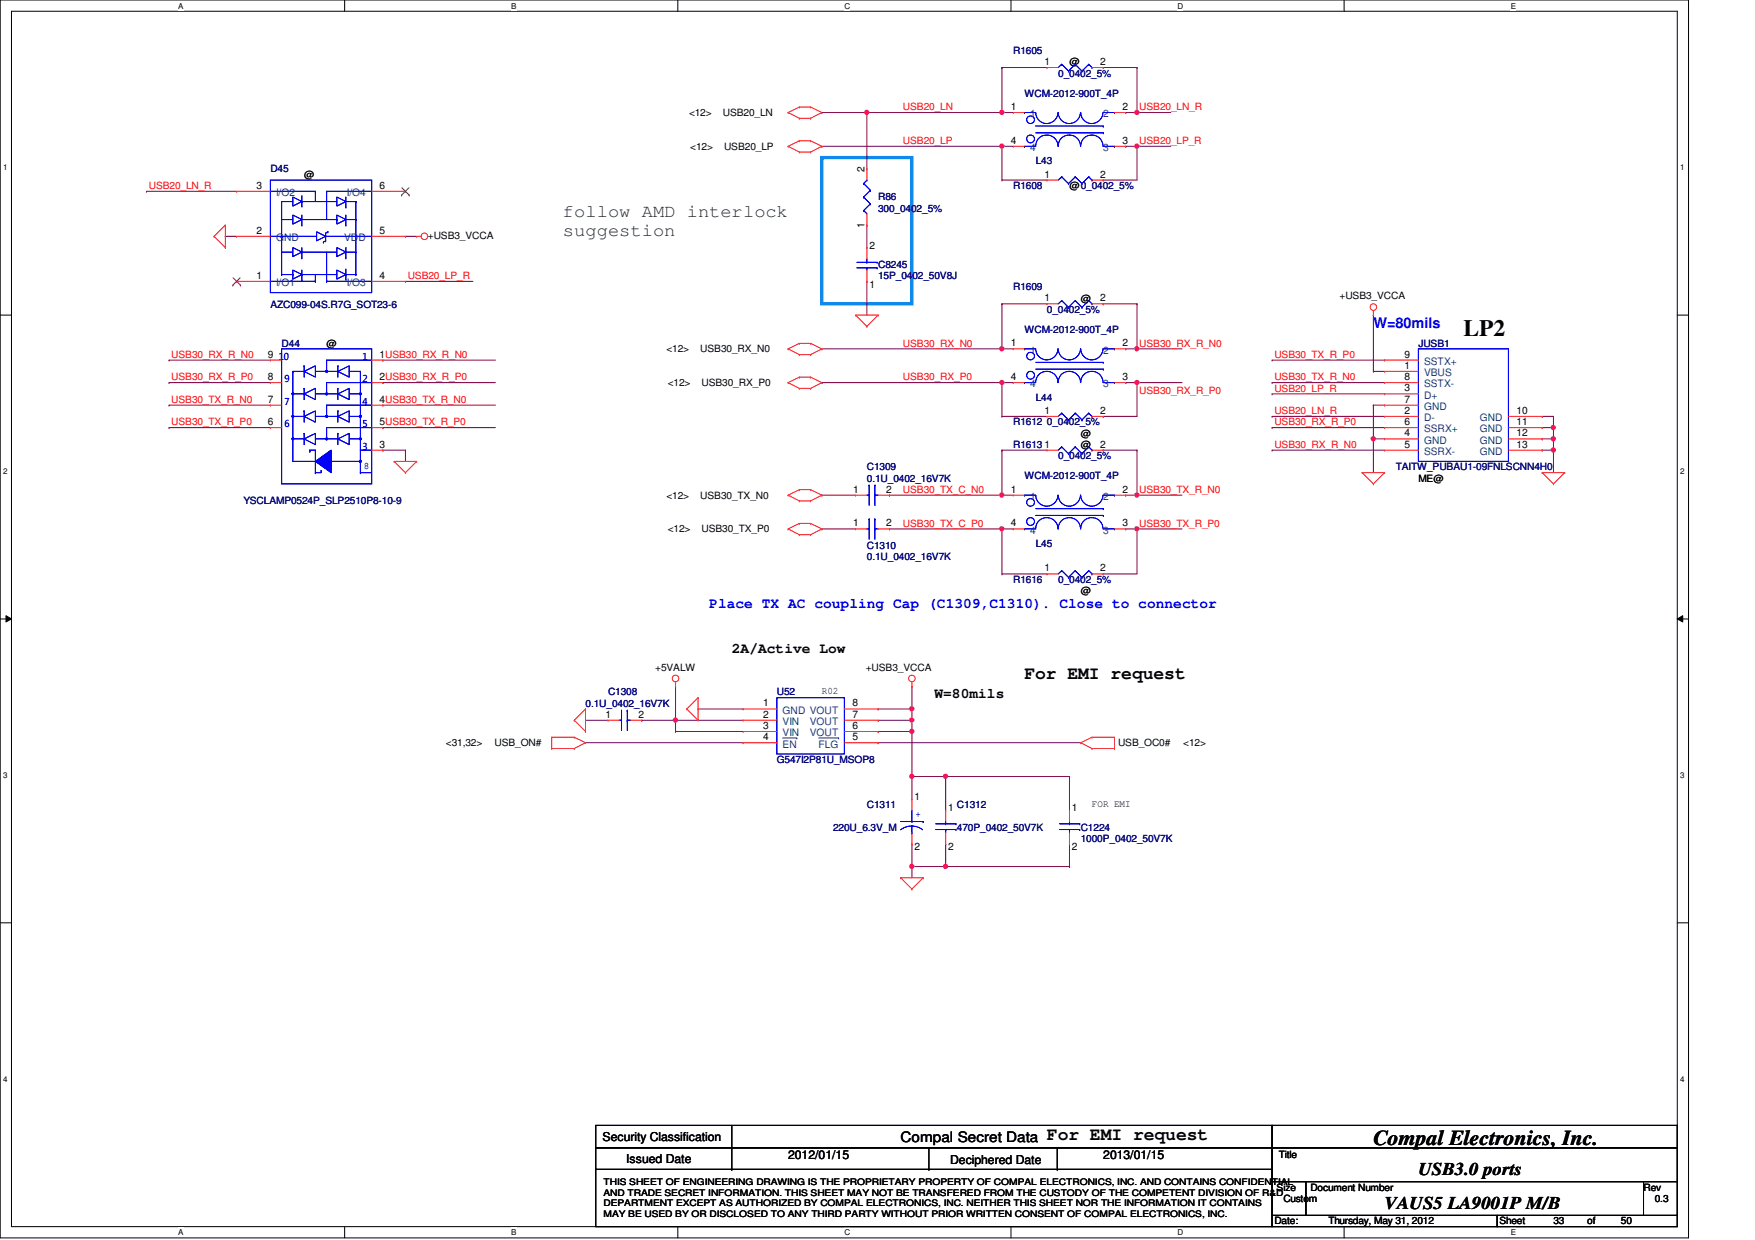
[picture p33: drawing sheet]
<svg xmlns="http://www.w3.org/2000/svg" width="297mm" height="210mm" viewBox="0 0 297 210" stroke-linecap="round" stroke-linejoin="round" font-family="sans-serif">
<defs><g id="words">
<text font-size="4" x="247.7" y="56.9">LP2</text>
<text font-size="3.6" x="232.4" y="193.8">Compal Electronics, Inc.</text>
<g font-size="3" fill="#008000">
<text x="95.3" y="36.7">follow AMD interlock</text>
<text x="95.3" y="40">suggestion</text>
</g>
<g font-size="3">
<text x="173.4" y="114.9">For EMI request</text>
<text x="177.2" y="193">For EMI request</text>
<text x="240.1" y="199">USB3.0 ports</text>
<text x="234.4" y="204.7">VAUS5 LA9001P M/B</text>
</g>
<g font-size="2.5" fill="#00f">
<text x="232.4" y="55.6">W=80mils</text>
<text x="120.1" y="103">Place TX AC coupling Cap (C1309,C1310). Close to connector</text>
</g>
<g font-size="2.5">
<text x="123.9" y="110.6">2A/Active Low</text>
<text x="158.2" y="118.2">W=80mils</text>
<text x="152.4" y="193.3">Compal Secret Data</text>
</g>
<g font-size="2.1">
<text x="102" y="193.2">Security Classification</text>
<text x="106" y="196.8">Issued Date</text>
<text x="133.4" y="196.2">2012/01/15</text>
<text x="160.8" y="197">Deciphered Date</text>
<text x="186.7" y="196.2">2013/01/15</text>
</g>
<g font-size="1.7" fill="#000080">
<text x="171.5" y="9.1">R1605</text>
<text x="173.4" y="16.4">WCM-2012-900T_4P</text>
<text x="179.1" y="13">0_0402_5%</text>
<text x="45.8" y="29.2">D45</text>
<text x="175.3" y="27.8">L43</text>
<text x="148.6" y="33.9">R86</text>
<text x="148.6" y="35.8">300_0402_5%</text>
<text x="171.5" y="32">R1608</text>
<text x="148.6" y="45.3">C8245</text>
<text x="148.6" y="47.2">15P_0402_50V8J</text>
<text x="45.8" y="52.2">AZC099-04S.R7G_SOT23-6</text>
<text x="171.5" y="49.1">R1609</text>
<text x="177.2" y="53">0_0402_5%</text>
<text x="47.7" y="58.7">D44</text>
<text x="173.4" y="56.4">WCM-2012-900T_4P</text>
<text x="240.1" y="58.7">JUSB1</text>
<text x="175.3" y="67.8">L44</text>
<text x="171.5" y="75.8">R1613</text>
<text x="171.5" y="72">R1612 0_0402_5%</text>
<text x="179.1" y="77.7">0_0402_5%</text>
<text x="146.7" y="79.6">C1309</text>
<text x="146.7" y="81.5">0.1U_0402_16V7K</text>
<text x="173.4" y="81.2">WCM-2012-900T_4P</text>
<text x="236.3" y="79.6">TAITW_PUBAU1-09FNLSCNN4H0</text>
<text x="41.2" y="85.3">YSCLAMP0524P_SLP2510P8-10-9</text>
<text x="146.7" y="93">C1310</text>
<text x="146.7" y="94.9">0.1U_0402_16V7K</text>
<text x="175.3" y="92.6">L45</text>
<text x="171.5" y="98.7">R1616</text>
<text x="179.1" y="98.7">0_0402_5%</text>
<text x="99.1" y="119.6">0.1U_0402_16V7K</text>
<text x="102.9" y="117.7">C1308</text>
<text x="131.5" y="117.7">U52</text>
<text x="131.5" y="129.2">G547I2P81U_MSOP8</text>
<text x="146.7" y="136.8">C1311</text>
<text x="162" y="136.8">C1312</text>
<text x="141" y="140.6">220U_6.3V_M</text>
<text x="162" y="140.6">470P_0402_50V7K</text>
<text x="182.9" y="140.6">C1224</text>
<text x="182.9" y="142.5">1000P_0402_50V7K</text>
</g>
<g font-size="1.7">
<text x="176.8" y="11">1</text>
<text x="181" y="11">@</text>
<text x="186.2" y="11">2</text>
<text x="116.6" y="19.6">&lt;12&gt;</text>
<text x="122.3" y="19.6">USB20_LN</text>
<text x="171.1" y="18.6">1</text>
<text x="190" y="18.6">2</text>
<text x="116.8" y="25.4">&lt;12&gt;</text>
<text x="122.6" y="25.4">USB20_LP</text>
<text x="146.3" y="29.1" transform="rotate(-90 146.3 29.1)">2</text>
<text x="171.1" y="24.3">4</text>
<text x="190" y="24.3">3</text>
<text x="43.4" y="32">3</text>
<text x="51.5" y="30.1">@</text>
<text x="64.3" y="32">6</text>
<text x="176.8" y="30.1">1</text>
<text x="181" y="32">@0_0402_5%</text>
<text x="186.2" y="30.1">2</text>
<text x="43.4" y="39.6">2</text>
<text x="64.3" y="39.6">5</text>
<text x="72.4" y="40.4">+USB3_VCCA</text>
<text x="146.3" y="38.5" transform="rotate(-90 146.3 38.5)">1</text>
<text x="43.4" y="47.2">1</text>
<text x="64.3" y="47.2">4</text>
<text x="147.1" y="42.1">2</text>
<text x="147.1" y="48.7">1</text>
<text x="176.8" y="51">1</text>
<text x="182.9" y="51.1">@</text>
<text x="186.2" y="51">2</text>
<text x="226.7" y="50.7">+USB3_VCCA</text>
<text x="55.3" y="58.7">@</text>
<text x="112.8" y="59.6">&lt;12&gt;</text>
<text x="118.5" y="59.6">USB30_RX_N0</text>
<text x="171.1" y="58.6">1</text>
<text x="190" y="58.6">2</text>
<text x="45.3" y="60.5">9</text>
<text x="45.3" y="64.3">8</text>
<text x="64.3" y="60.5">1USB30_RX_R_N0</text>
<text x="64.3" y="64.3">2USB30_RX_R_P0</text>
<text x="113" y="65.4">&lt;12&gt;</text>
<text x="118.7" y="65.4">USB30_RX_P0</text>
<text x="171.1" y="64.3">4</text>
<text x="190" y="64.3">3</text>
<text x="237.7" y="62.4">1</text>
<text x="237.7" y="64.3">8</text>
<text x="237.7" y="60.5">9</text>
<text x="45.3" y="72">6</text>
<text x="45.3" y="68.2">7</text>
<text x="64.3" y="68.2">4USB30_TX_R_N0</text>
<text x="64.3" y="72">5USB30_TX_R_P0</text>
<text x="176.8" y="70.1">1</text>
<text x="186.2" y="70.1">2</text>
<text x="237.7" y="66.3">3</text>
<text x="237.7" y="70.1">2</text>
<text x="237.7" y="68.2">7</text>
<text x="237.7" y="72">6</text>
<text x="256.7" y="72">11</text>
<text x="256.7" y="70.1">10</text>
<text x="64.3" y="75.8">3</text>
<text x="176.8" y="75.8">1</text>
<text x="182.9" y="75.8">@</text>
<text x="182.9" y="73.9">@</text>
<text x="186.2" y="75.8">2</text>
<text x="237.7" y="73.9">4</text>
<text x="237.7" y="75.8">5</text>
<text x="256.7" y="75.8">13</text>
<text x="256.7" y="73.9">12</text>
<text x="144.4" y="83.4">1</text>
<text x="150" y="83.4">2</text>
<text x="171.1" y="83.4">1</text>
<text x="190" y="83.4">2</text>
<text x="240.1" y="81.5">ME@</text>
<text x="112.8" y="84.4">&lt;12&gt;</text>
<text x="118.5" y="84.4">USB30_TX_N0</text>
<text x="144.4" y="89.1">1</text>
<text x="150" y="89.1">2</text>
<text x="171.1" y="89.1">4</text>
<text x="190" y="89.1">3</text>
<text x="113" y="90.1">&lt;12&gt;</text>
<text x="118.7" y="90.1">USB30_TX_P0</text>
<text x="176.8" y="96.7">1</text>
<text x="182.9" y="100.6">@</text>
<text x="186.2" y="96.7">2</text>
<text x="110.9" y="113.5">+5VALW</text>
<text x="146.6" y="113.5">+USB3_VCCA</text>
<text x="129.2" y="119.6">1</text>
<text x="139.1" y="117.5">R02</text>
<text x="144.3" y="119.6">8</text>
<text x="102.5" y="121.5">1</text>
<text x="108.1" y="121.5">2</text>
<text x="129.2" y="123.4">3</text>
<text x="129.2" y="125.3">4</text>
<text x="129.2" y="121.5">2</text>
<text x="144.3" y="125.3">5</text>
<text x="144.3" y="123.4">6</text>
<text x="144.3" y="121.5">7</text>
<text x="75.5" y="126.3">&lt;31,32&gt;</text>
<text x="83.7" y="126.3">USB_ON#</text>
<text x="189.2" y="126.3">USB_OC0#</text>
<text x="200.3" y="126.3">&lt;12&gt;</text>
<text x="154.8" y="135.4">1</text>
<text x="160.5" y="137.3">1</text>
<text x="181.4" y="137.3">1</text>
<text x="184.8" y="136.6">FOR EMI</text>
<text x="154.8" y="143.9">2</text>
<text x="160.5" y="143.9">2</text>
<text x="181.4" y="143.9">2</text>
<text x="216.4" y="196">Title</text>
<text x="216.1" y="201.5">Size</text>
<text x="217.2" y="203.5">Custom</text>
<text x="221.8" y="201.5">Document Number</text>
<text x="278.2" y="201.5">Rev</text>
<text x="280.1" y="203.5">0.3</text>
<text x="215.7" y="207.3">Date:</text>
<text x="224.8" y="207.3">Thursday, May 31, 2012</text>
<text x="253.8" y="207.3">Sheet</text>
<text x="262.9" y="207.3">33</text>
<text x="268.6" y="207.3">of</text>
<text x="274.4" y="207.3">50</text>
</g>
<g font-size="1.7" fill="#f00">
<text x="152.8" y="18.7">USB20_LN</text>
<text x="192.8" y="18.7">USB20_LN_R</text>
<text x="152.8" y="24.4">USB20_LP</text>
<text x="192.8" y="24.4">USB20_LP_R</text>
<text x="25.2" y="32">USB20_LN_R</text>
<text x="69" y="47.2">USB20_LP_R</text>
<text x="152.8" y="58.7">USB30_RX_N0</text>
<text x="192.8" y="58.7">USB30_RX_R_N0</text>
<text x="29" y="64.4">USB30_RX_R_P0</text>
<text x="29" y="60.6">USB30_RX_R_N0</text>
<text x="152.8" y="64.4">USB30_RX_P0</text>
<text x="215.7" y="64.4">USB30_TX_R_N0</text>
<text x="215.7" y="60.6">USB30_TX_R_P0</text>
<text x="29" y="68.2">USB30_TX_R_N0</text>
<text x="192.8" y="66.7">USB30_RX_R_P0</text>
<text x="215.7" y="66.3">USB20_LP_R</text>
<text x="215.7" y="70.1">USB20_LN_R</text>
<text x="29" y="72">USB30_TX_R_P0</text>
<text x="215.7" y="75.8">USB30_RX_R_N0</text>
<text x="215.7" y="72">USB30_RX_R_P0</text>
<text x="152.8" y="83.4">USB30_TX_C_N0</text>
<text x="192.8" y="83.4">USB30_TX_R_N0</text>
<text x="152.8" y="89.2">USB30_TX_C_P0</text>
<text x="192.8" y="89.2">USB30_TX_R_P0</text>
</g>
<g font-size="1.7" fill="#004080">
<text x="174.4" y="19.9">1</text>
<text x="186.7" y="19.9">2</text>
<text x="174.4" y="25.6">4</text>
<text x="186.7" y="25.6">3</text>
<text x="46.7" y="33.2">I/O2</text>
<text x="58.7" y="33.2">I/O4</text>
<text x="46.7" y="40.8">GND</text>
<text x="58.2" y="40.8">VDD</text>
<text x="46.7" y="48.4">I/O1</text>
<text x="58.7" y="48.4">I/O3</text>
<text x="174.4" y="59.9">1</text>
<text x="186.7" y="59.9">2</text>
<text x="174.4" y="65.6">4</text>
<text x="186.7" y="65.6">3</text>
<text x="241" y="63.7">VBUS</text>
<text x="241" y="65.6">SSTX-</text>
<text x="241" y="61.8">SSTX+</text>
<text x="241" y="67.5">D+</text>
<text x="241" y="71.3">D-</text>
<text x="241" y="69.4">GND</text>
<text x="250.4" y="71.3">GND</text>
<text x="241" y="75.1">GND</text>
<text x="241" y="77">SSRX-</text>
<text x="241" y="73.2">SSRX+</text>
<text x="250.4" y="73.2">GND</text>
<text x="250.4" y="77">GND</text>
<text x="250.4" y="75.1">GND</text>
<text x="174.4" y="84.6">1</text>
<text x="186.7" y="84.6">2</text>
<text x="174.4" y="90.3">4</text>
<text x="186.7" y="90.3">3</text>
<text x="132.5" y="124.6">VIN</text>
<text x="132.5" y="120.8">GND VOUT</text>
<text x="132.5" y="122.7">VIN</text>
<text x="137.1" y="124.6">VOUT</text>
<text x="137.1" y="122.7">VOUT</text>
<text x="132.5" y="126.5">EN</text>
<text x="138.6" y="126.5">FLG</text>
</g>
<g font-size="1.7" fill="#00f">
<text x="47.2" y="60.9">10</text>
<text x="48.2" y="64.7">9</text>
<text x="61.4" y="64.7">2</text>
<text x="61.4" y="60.9">1</text>
<text x="48.2" y="68.5">7</text>
<text x="61.4" y="68.5">4</text>
<text x="48.2" y="72.3">6</text>
<text x="61.4" y="76.1">3</text>
<text x="61.4" y="72.3">5</text>
<text x="61.6" y="79.4">8</text>
<text x="154.9" y="138.3">+</text>
</g>
<g font-size="1.5">
<text x="102.1" y="202.4">AND TRADE SECRET INFORMATION. THIS SHEET MAY NOT BE TRANSFERED FROM THE CUSTODY OF THE COMPETENT DIVISION OF R&amp;D</text>
<text x="102.1" y="200.7">THIS SHEET OF ENGINEERING DRAWING IS THE PROPRIETARY PROPERTY OF COMPAL ELECTRONICS, INC. AND CONTAINS CONFIDENTIAL</text>
<text x="102.1" y="204.2">DEPARTMENT EXCEPT AS AUTHORIZED BY COMPAL ELECTRONICS, INC. NEITHER THIS SHEET NOR THE INFORMATION IT CONTAINS</text>
<text x="102.1" y="206">MAY BE USED BY OR DISCLOSED TO ANY THIRD PARTY WITHOUT PRIOR WRITTEN CONSENT OF COMPAL ELECTRONICS, INC.</text>
</g>
<g font-size="1.4">
<text x="30.1" y="1.4">A</text>
<text x="86.5" y="1.4">B</text>
<text x="142.9" y="1.4">C</text>
<text x="199.3" y="1.4">D</text>
<text x="255.7" y="1.4">E</text>
<text x=".5" y="28.8">1</text>
<text x="284.4" y="28.8">1</text>
<text x=".5" y="80.3">2</text>
<text x="284.4" y="80.3">2</text>
<text x=".5" y="131.7">3</text>
<text x="284.4" y="131.7">3</text>
<text x=".5" y="183.1">4</text>
<text x="284.4" y="183.1">4</text>
<text x="30.1" y="209.1">A</text>
<text x="86.5" y="209.1">B</text>
<text x="142.9" y="209.1">C</text>
<text x="199.3" y="209.1">D</text>
<text x="255.7" y="209.1">E</text>
</g>
</g></defs>
<path d="M0 0h285.8v209.5h-285.8zM1.9 1.9h282v205.7h-282z" fill="none" stroke="#000" stroke-width=".17"/>
<g fill="#fff">
<path d="M30.1 .2h.9v1.5h-.9z"/>
<path d="M30.1 207.9h.9v1.5h-.9z"/>
</g>
<path d="M58.3 0v1.9M58.3 207.6v1.9" fill="none" stroke="#000" stroke-width=".17"/>
<g fill="#fff">
<path d="M86.5 .2h.9v1.5h-.9z"/>
<path d="M86.5 207.9h.9v1.5h-.9z"/>
</g>
<path d="M114.7 0v1.9M114.7 207.6v1.9" fill="none" stroke="#000" stroke-width=".17"/>
<g fill="#fff">
<path d="M142.9 .2h1v1.5h-1z"/>
<path d="M142.9 207.9h1v1.5h-1z"/>
</g>
<path d="M171.1 0v1.9M171.1 207.6v1.9" fill="none" stroke="#000" stroke-width=".17"/>
<g fill="#fff">
<path d="M199.3 .2h1v1.5h-1z"/>
<path d="M199.3 207.9h1v1.5h-1z"/>
</g>
<path d="M227.5 0v1.9M227.5 207.6v1.9" fill="none" stroke="#000" stroke-width=".17"/>
<g fill="#fff">
<path d="M255.7 .2h.9v1.5h-.9z"/>
<path d="M255.7 207.9h.9v1.5h-.9z"/>
<path d="M.5 27.6h.8v1.5h-.8z"/>
<path d="M284.4 27.6h.8v1.5h-.8z"/>
<path d="M.5 79h.8v1.6h-.8z"/>
<path d="M284.4 79h.8v1.6h-.8z"/>
</g>
<path d="M0 53.3h1.9M283.9 53.3h1.9" fill="none" stroke="#000" stroke-width=".17"/>
<g fill="#fff">
<path d="M.5 130.5h.8v1.5h-.8z"/>
<path d="M284.4 130.5h.8v1.5h-.8z"/>
</g>
<path d="M0 104.8h1.9M1 104.2l.9 .6-.9 .5zM283.9 104.8l.9-.6v1.1zM283.9 104.8h1.9" fill="none" stroke="#000" stroke-width=".17"/>
<path d="M1 104.2l.9 .6-.9 .5zM283.9 104.8l.9-.6v1.1z" fill="#000"/>
<g fill="#fff">
<path d="M.5 181.9h.8v1.5h-.8z"/>
<path d="M284.4 181.9h.8v1.5h-.8z"/>
</g>
<path d="M0 156.2h1.9M283.9 156.2h1.9" fill="none" stroke="#000" stroke-width=".17"/>
<path d="M139.1 26.7h15.2v24.7h-15.2z" fill="none" stroke="#0080ff" stroke-width=".55"/>
<g fill="none" stroke="#800040" stroke-width=".17">
<path d="M232.4 53.3h.1M232.4 53.3v9.6M215.3 76.2h.1M215.3 66.7h.1M215.3 76.2h19.1M215.3 66.7h19.1M232.4 68.6h.1M232.4 68.6h2M261 74.3h.1M261 74.3h1.9M262.9 76.2h.1M262.9 74.3h.1"/>
<path d="M262.9 74.3v5.7M190.5 83.8h.1M190.5 83.8h1.9"/>
</g>
<circle cx="262.9" cy="76.2" r=".37" fill="#f0f"/>
<circle cx="262.9" cy="76.2" r=".37" fill="none" stroke="#f0f" stroke-width=".17"/>
<circle cx="262.9" cy="74.3" r=".37" fill="#f0f"/>
<circle cx="262.9" cy="74.3" r=".37" fill="none" stroke="#f0f" stroke-width=".17"/>
<path d="M261 76.2h.1M261 70.5h.1M261 72.4h.1M261 76.2h1.9M261 70.5h1.9M261 72.4h1.9M262.9 70.5h.1M262.9 72.4h.1M262.9 70.5v3.8" fill="none" stroke="#800040" stroke-width=".17"/>
<circle cx="262.9" cy="72.4" r=".37" fill="#f0f"/>
<circle cx="262.9" cy="72.4" r=".37" fill="none" stroke="#f0f" stroke-width=".17"/>
<path d="M232.4 74.3h.1M232.4 74.3h2" fill="none" stroke="#800040" stroke-width=".17"/>
<circle cx="232.4" cy="74.3" r=".37" fill="#f0f"/>
<circle cx="232.4" cy="74.3" r=".37" fill="none" stroke="#f0f" stroke-width=".17"/>
<g fill="none" stroke="#800040" stroke-width=".17">
<path d="M190.5 24.8h.1M190.5 24.8h1.9M169.6 51.4h.1M169.6 51.4v7.7M215.3 72.4h.1M215.3 70.5h.1M215.3 64.8h.1M215.3 61h.1M215.3 72.4h19.1M215.3 70.5h19.1M215.3 64.8h19.1M215.3 61h19.1"/>
<path d="M232.4 74.3h.1M232.4 68.6h.1M232.4 62.9h.1M232.4 68.6v11.4M232.4 62.9h2M150.5 83.8h.1M150.5 83.8h19.1M192.4 89.5h.1M192.4 89.5v7.7"/>
</g>
<circle cx="169.6" cy="83.8" r=".37" fill="#f0f"/>
<circle cx="169.6" cy="83.8" r=".37" fill="none" stroke="#f0f" stroke-width=".17"/>
<path d="M169.6 76.2h.1M169.6 76.2v7.6M139.1 83.8h.1M139.1 83.8h5.7M169.6 89.5h.1M169.6 89.5v7.7" fill="none" stroke="#800040" stroke-width=".17"/>
<circle cx="169.6" cy="89.5" r=".37" fill="#f0f"/>
<circle cx="169.6" cy="89.5" r=".37" fill="none" stroke="#f0f" stroke-width=".17"/>
<path d="M139.1 89.5h.1M139.1 89.5h5.7M150.5 89.5h.1M150.5 89.5h21M169.6 89.5h.1M169.6 83.8h.1M169.6 83.8h1.9M190.5 89.5h.1M190.5 89.5h9.6M192.4 83.8h.1M192.4 89.5h.1M192.4 83.8h7.7" fill="none" stroke="#800040" stroke-width=".17"/>
<circle cx="192.4" cy="89.5" r=".37" fill="#f0f"/>
<circle cx="192.4" cy="89.5" r=".37" fill="none" stroke="#f0f" stroke-width=".17"/>
<g fill="none" stroke="#800040" stroke-width=".17">
<path d="M192.4 11.4h.1M192.4 11.4v7.6M169.6 59.1h.1M169.6 59.1h1.9M192.4 59.1h.1M192.4 59.1h7.7M169.6 76.2h.1M169.6 64.8h.1M169.6 70.5h.1M169.6 76.2h7.6M169.6 64.8v5.7M169.6 64.8h1.9"/>
<path d="M169.6 70.5h7.6M186.7 76.2h.1M186.7 70.5h.1M186.7 76.2h5.7M186.7 70.5h5.7M192.4 64.8h.1M192.4 64.8h7.7M169.6 97.2h.1M169.6 97.2h7.6M186.7 97.2h.1M186.7 97.2h5.7"/>
</g>
<circle cx="192.4" cy="19" r=".37" fill="#f0f"/>
<circle cx="192.4" cy="19" r=".37" fill="none" stroke="#f0f" stroke-width=".17"/>
<path d="M169.6 11.4h.1M169.6 19h.1M169.6 11.4h7.6M169.6 19h1.9M186.7 11.4h.1M186.7 11.4h5.7M169.6 30.5h.1M169.6 30.5h7.6M186.7 30.5h.1M186.7 30.5h5.7" fill="none" stroke="#800040" stroke-width=".17"/>
<circle cx="169.6" cy="19" r=".37" fill="#f0f"/>
<circle cx="169.6" cy="19" r=".37" fill="none" stroke="#f0f" stroke-width=".17"/>
<path d="M192.4 24.8h.1M192.4 24.8h5.8" fill="none" stroke="#800040" stroke-width=".17"/>
<circle cx="192.4" cy="24.7" r=".37" fill="#f0f"/>
<circle cx="192.4" cy="24.7" r=".37" fill="none" stroke="#f0f" stroke-width=".17"/>
<path d="M192.4 19h.1M192.4 19h5.8M169.6 24.8h.1M169.6 24.8v5.7M169.6 24.8h1.9M169.6 51.4h.1M169.6 51.4h7.6M186.7 51.4h.1M186.7 51.4h5.7" fill="none" stroke="#800040" stroke-width=".17"/>
<circle cx="169.6" cy="24.7" r=".37" fill="#f0f"/>
<circle cx="169.6" cy="24.7" r=".37" fill="none" stroke="#f0f" stroke-width=".17"/>
<path d="M146.7 19h.1M146.7 19h22.9" fill="none" stroke="#800040" stroke-width=".17"/>
<circle cx="146.7" cy="19" r=".37" fill="#f0f"/>
<circle cx="146.7" cy="19" r=".37" fill="none" stroke="#f0f" stroke-width=".17"/>
<path d="M169.6 11.4h.1M169.6 11.4v7.6M190.5 19h.1M190.5 19h1.9M192.4 24.8h.1M192.4 24.8v5.7M190.5 59.1h.1M192.4 51.4h.1M192.4 51.4v7.7h-1.9" fill="none" stroke="#800040" stroke-width=".17"/>
<circle cx="192.4" cy="59" r=".37" fill="#f0f"/>
<circle cx="192.4" cy="59" r=".37" fill="none" stroke="#f0f" stroke-width=".17"/>
<path d="M192.4 76.2h.1M192.4 76.2v7.6" fill="none" stroke="#800040" stroke-width=".17"/>
<circle cx="192.4" cy="83.8" r=".37" fill="#f0f"/>
<circle cx="192.4" cy="83.8" r=".37" fill="none" stroke="#f0f" stroke-width=".17"/>
<path d="M192.4 64.8h.1M192.4 64.8v5.7" fill="none" stroke="#800040" stroke-width=".17"/>
<circle cx="192.4" cy="64.7" r=".37" fill="#f0f"/>
<circle cx="192.4" cy="64.7" r=".37" fill="none" stroke="#f0f" stroke-width=".17"/>
<g fill="none" stroke="#800040" stroke-width=".17">
<path d="M38.1 40h.1M38.1 40h1.9M68.6 40h.1M68.6 40h1.9M28.6 64.8h.1M28.6 61h.1M28.6 72.4h.1M28.6 68.6h.1M28.6 64.8h17.2M28.6 68.6h17.2M28.6 72.4h17.2M28.6 61h17.2"/>
<path d="M64.8 68.6h.1M64.8 72.4h.1M64.8 64.8h.1M64.8 61h.1M64.8 76.2h.1M64.8 64.8h19.1M64.8 68.6h19.1M64.8 72.4h19.1M64.8 61h19.1M64.8 76.2h3.8M68.6 76.2h.1M68.6 76.2v1.9"/>
<path d="M190.5 64.8h.1M190.5 64.8h1.9M148.6 123.8h.1M148.6 125.7h.1M148.6 121.9h.1M148.6 120h.1M148.6 123.8h5.7M148.6 125.7h34.3M148.6 121.9h5.7M148.6 120h5.7M154.3 123.8h.1M154.3 123.8v7.6"/>
</g>
<circle cx="154.3" cy="131.4" r=".37" fill="#f0f"/>
<circle cx="154.3" cy="131.4" r=".37" fill="none" stroke="#f0f" stroke-width=".17"/>
<circle cx="154.3" cy="123.8" r=".37" fill="#f0f"/>
<circle cx="154.3" cy="123.8" r=".37" fill="none" stroke="#f0f" stroke-width=".17"/>
<path d="M154.3 131.4h.1M154.3 131.4v3.9M154.3 146.7h.1M154.3 146.7h5.8" fill="none" stroke="#800040" stroke-width=".17"/>
<circle cx="154.3" cy="146.7" r=".37" fill="#f0f"/>
<circle cx="154.3" cy="146.7" r=".37" fill="none" stroke="#f0f" stroke-width=".17"/>
<path d="M114.3 121.9h.1M114.3 121.9h11.5M154.3 131.4h.1M154.3 131.4h5.8M160.1 131.4h.1M160.1 131.4v5.8M154.3 146.7h.1M154.3 142.9h.1M154.3 142.9v5.7M160.1 142.9h.1M160.1 142.9v3.8" fill="none" stroke="#800040" stroke-width=".17"/>
<circle cx="114.3" cy="121.9" r=".37" fill="#f0f"/>
<circle cx="114.3" cy="121.9" r=".37" fill="none" stroke="#f0f" stroke-width=".17"/>
<path d="M99.1 121.9h.1M99.1 121.9h3.8M114.3 121.9h.1M114.3 121.9v1.9M154.3 120h.1M154.3 120v1.9" fill="none" stroke="#800040" stroke-width=".17"/>
<circle cx="154.3" cy="120" r=".37" fill="#f0f"/>
<circle cx="154.3" cy="120" r=".37" fill="none" stroke="#f0f" stroke-width=".17"/>
<path d="M154.3 121.9h.1M154.3 121.9v1.9" fill="none" stroke="#800040" stroke-width=".17"/>
<circle cx="154.3" cy="121.9" r=".37" fill="#f0f"/>
<circle cx="154.3" cy="121.9" r=".37" fill="none" stroke="#f0f" stroke-width=".17"/>
<g fill="none" stroke="#800040" stroke-width=".17">
<path d="M139.1 24.8h.1M139.1 24.8h30.5M139.1 59.1h.1M139.1 59.1h30.5M114.3 116.2h.1M114.3 116.2v5.7h-5.7M154.3 116.2h.1M154.3 116.2v3.8M99.1 125.7h.1M99.1 125.7h26.7M108.6 121.9h.1M114.3 123.8h.1"/>
<path d="M114.3 123.8h11.5M118.1 120h.1M118.1 120h7.7"/>
</g>
<circle cx="169.6" cy="59" r=".37" fill="#f0f"/>
<circle cx="169.6" cy="59" r=".37" fill="none" stroke="#f0f" stroke-width=".17"/>
<path d="M139.1 64.8h.1M139.1 64.8h30.5" fill="none" stroke="#800040" stroke-width=".17"/>
<circle cx="169.6" cy="64.7" r=".37" fill="#f0f"/>
<circle cx="169.6" cy="64.7" r=".37" fill="none" stroke="#f0f" stroke-width=".17"/>
<path d="M139.1 19h.1M139.1 19h7.6M146.7 19h.1M146.7 19v9.6M146.7 38.1h.1M146.7 38.1v3.8M160.1 131.4h20.9M181 131.4h.1" fill="none" stroke="#800040" stroke-width=".17"/>
<circle cx="160" cy="131.4" r=".37" fill="#f0f"/>
<circle cx="160" cy="131.4" r=".37" fill="none" stroke="#f0f" stroke-width=".17"/>
<path d="M181 137.2h.1M181 131.4v5.8M160.1 146.7h20.9M181 146.7h.1" fill="none" stroke="#800040" stroke-width=".17"/>
<circle cx="160" cy="146.7" r=".37" fill="#f0f"/>
<circle cx="160" cy="146.7" r=".37" fill="none" stroke="#f0f" stroke-width=".17"/>
<path d="M24.8 32.4h.1M24.8 32.4h15.2M68.6 47.6h.1M68.6 47.6h11.4M146.7 47.6h.1M146.7 47.6v5.7M181 146.7h.1M181 142.9v3.8" fill="none" stroke="#800040" stroke-width=".17"/>
<g fill="none" stroke="#f00" stroke-width=".17">
<path d="M133.4 19h.1M133.4 19l1.9 1M135.3 18.1h.1M135.3 18.1l-1.9 .9M135.3 18.1h1.9M137.2 18.1h.1M137.2 18.1l1.9 .9M139.1 19h.1M139.1 19l-1.9 1M177.2 11.4h.1M177.2 11.4h1.9M184.8 11.4h1.9"/>
<path d="M186.7 11.4h.1M38.1 38.1h.1M38.1 38.1v3.8M38.1 38.1l-1.9 1.9M133.4 24.8h.1M133.4 24.8l1.9 .9M135.3 23.8h.1M135.3 25.7h.1M135.3 20h.1M135.3 23.8l-1.9 1M135.3 23.8h1.9M135.3 25.7h1.9"/>
<path d="M135.3 20h1.9M137.2 23.8h.1M137.2 25.7h.1M137.2 20h.1M137.2 23.8l1.9 1M139.1 24.8h.1M139.1 24.8l-1.9 .9M146.7 38.1h.1M146.7 28.6h.1M146.7 28.6v1.9M146.7 36.2v1.9M177.2 30.5h.1"/>
<path d="M177.2 30.5h1.9M184.8 30.5h1.9M186.7 30.5h.1M36.2 40h.1M36.2 40l1.9 1.9M38.1 41.9h.1M70.5 40h.1M70.5 40h.8M133.4 59.1h.1M133.4 59.1l1.9 .9M135.3 58.1h.1M135.3 58.1l-1.9 1"/>
<path d="M135.3 58.1h1.9M137.2 58.1h.1M137.2 58.1l1.9 1M139.1 59.1h.1M139.1 59.1l-1.9 .9M144.8 53.3h.1M144.8 53.3h3.8M144.8 53.3l1.9 1.9M146.7 55.2h.1M146.7 47.6h.1M146.7 41.9h.1M146.7 41.9v1.9"/>
<path d="M146.7 45.7v1.9M148.6 53.3h.1M148.6 53.3l-1.9 1.9M171.5 59.1h.1M171.5 59.1h1.9M188.6 59.1h1.9M190.5 59.1h.1M232.4 53.3h.1M232.4 52.6v.7M66.7 78.1h.1M66.7 78.1h3.8M66.7 78.1l1.9 1.9"/>
<path d="M70.5 78.1h.1M70.5 78.1l-1.9 1.9M133.4 64.8h.1M133.4 64.8l1.9 .9M135.3 60h.1M135.3 63.8h.1M135.3 65.7h.1M135.3 60h1.9M135.3 63.8l-1.9 1M135.3 63.8h1.9M135.3 65.7h1.9M137.2 60h.1"/>
<path d="M137.2 63.8h.1M137.2 65.7h.1M137.2 63.8l1.9 1M139.1 64.8h.1M139.1 64.8l-1.9 .9M171.5 64.8h.1M171.5 64.8h1.9M177.2 76.2h.1M177.2 70.5h.1M177.2 76.2h1.9M177.2 70.5h1.9M184.8 76.2h1.9"/>
<path d="M184.8 70.5h1.9M186.7 76.2h.1M186.7 70.5h.1M188.6 64.8h1.9M190.5 64.8h.1M234.4 62.9h.1M234.4 64.8h.1M234.4 66.7h.1M234.4 70.5h.1M234.4 74.3h.1M234.4 61h.1M234.4 76.2h.1"/>
<path d="M234.4 68.6h.1M234.4 72.4h.1M234.4 64.8h5.7M234.4 76.2h5.7M234.4 70.5h5.7M234.4 62.9h5.7M234.4 66.7h5.7M234.4 72.4h5.7M234.4 74.3h5.7M234.4 61h5.7M234.4 68.6h5.7M255.3 76.2h5.7"/>
<path d="M255.3 70.5h5.7M255.3 72.4h5.7M255.3 74.3h5.7M261 72.4h.1M261 70.5h.1M261 76.2h.1M261 74.3h.1M68.6 80h.1M133.4 83.8h.1M133.4 89.5h.1M133.4 83.8l1.9 1M133.4 89.5l1.9 1"/>
<path d="M135.3 82.9h.1M135.3 84.8h.1M135.3 88.6h.1M135.3 90.5h.1M135.3 82.9l-1.9 .9M135.3 82.9h1.9M135.3 84.8h1.9M135.3 88.6l-1.9 .9M135.3 88.6h1.9M135.3 90.5h1.9M137.2 82.9h.1M137.2 84.8h.1"/>
<path d="M137.2 88.6h.1M137.2 90.5h.1M137.2 82.9l1.9 .9M137.2 88.6l1.9 .9M139.1 83.8h.1M139.1 89.5h.1M139.1 83.8l-1.9 1M139.1 89.5l-1.9 1M144.8 83.8h.1M144.8 89.5h.1M144.8 83.8h1.9M144.8 89.5h1.9"/>
<path d="M148.6 83.8h1.9M148.6 89.5h1.9M150.5 83.8h.1M150.5 89.5h.1M171.5 83.8h.1M171.5 89.5h.1M171.5 83.8h1.9M171.5 89.5h1.9M177.2 97.2h.1M177.2 97.2h1.9M184.8 97.2h1.9M186.7 97.2h.1"/>
<path d="M188.6 83.8h1.9M188.6 89.5h1.9M190.5 89.5h.1M190.5 83.8h.1M230.5 80h.1M230.5 80h3.9M230.5 80l1.9 1.9M232.4 81.9h.1M234.4 80h.1M234.4 80l-2 1.9M261 80h.1M261 80h3.8"/>
<path d="M261 80l1.9 1.9M262.9 81.9h.1M264.8 80h.1M264.8 80l-1.9 1.9M114.3 116.2h.1M114.3 115.4v.8M118.1 118.1h.1M118.1 118.1v3.8M118.1 118.1l-1.9 1.9M154.3 116.2h.1M154.3 115.4v.8M93.4 126.7h.1"/>
<path d="M93.4 124.8h.1M93.4 124.8h3.8M93.4 126.7h3.8M93.4 124.8v1.9M97.2 124.8h.1M97.2 126.7h.1M97.2 121.9h.1M97.2 124.8l1.9 .9M97.2 121.9l1.9 1.9M99.1 125.7h.1M99.1 123.8h.1M99.1 120h.1"/>
<path d="M99.1 125.7l-1.9 1M99.1 120v3.8M99.1 120l-1.9 1.9M102.9 121.9h.1M102.9 121.9h1.9M106.7 121.9h1.9M108.6 121.9h.1M116.2 120h.1M116.2 120l1.9 1.9M118.1 121.9h.1M125.8 123.8h.1M125.8 120h.1"/>
<path d="M125.8 125.7h.1M125.8 121.9h.1M125.8 121.9h5.7M125.8 125.7h5.7M125.8 123.8h5.7M125.8 120h5.7M142.9 121.9h5.7M142.9 125.7h5.7M142.9 123.8h5.7M142.9 120h5.7M148.6 125.7h.1M148.6 123.8h.1"/>
<path d="M148.6 121.9h.1M148.6 120h.1M181 137.2h.1M181 137.2v1.9M182.9 125.7h.1M182.9 125.7l1.9 1M184.8 126.7h.1M184.8 124.8h.1M184.8 124.8h3.8M184.8 126.7h3.8M184.8 124.8l-1.9 .9M188.6 124.8h.1"/>
<path d="M188.6 126.7h.1M188.6 124.8v1.9M152.4 148.6h.1M152.4 148.6h3.8M152.4 148.6l1.9 1.9M154.3 150.5h.1M156.2 148.6h.1M156.2 148.6l-1.9 1.9M181 142.9h.1M181 141v1.9"/>
<circle cx="71.8" cy="40" r=".56"/>
<circle cx="232.4" cy="52" r=".56"/>
<circle cx="114.3" cy="114.8" r=".56"/>
<circle cx="154.3" cy="114.8" r=".56"/>
</g>
<g fill="none" stroke="#000" stroke-width=".17">
<path d="M100.8 190.5h114.5v3.8h-114.5zM100.8 194.3h114.5v3.7h-114.5zM100.8 198h114.5v9.6h-114.5zM123.9 194.3h.1M123.9 198h.1M123.9 190.5v7.5M157.2 198h.1M157.2 194.3v3.7M178.9 198h.1M178.9 194.3v3.7M215.3 190.5h68.6v3.8h-68.6zM215.3 194.3h68.6v5.7h-68.6z"/>
<path d="M215.3 200h5.7v5.7h-5.7zM215.3 205.7h38.1v1.9h-38.1zM221 200h57.2v5.7h-57.2zM253.4 205.7h30.5v1.9h-30.5zM278.2 200h5.7v5.7h-5.7z"/>
</g>
<g fill="none" stroke="#00f" stroke-width=".17">
<path d="M179.7 10.9h.1M179.7 10.9l-.6 .5M179.7 10.9l1.1 1.1M180.8 12h.1M182 10.9h.1M182 10.9l-1.2 1.1M182 10.9l1.1 1.1M183.1 12h.1M184.3 10.9h.1M184.3 10.9l-1.2 1.1M184.3 10.9l.5 .5M184.8 11.4h.1"/>
<path d="M146.2 35.6h.1M146.2 33.4h.1M146.2 31.1h.1M146.2 35.6l.5 .6M146.2 33.4l1.1 1.1M146.2 31.1l1.1 1.1M146.7 30.5h.1M146.7 30.5l-.5 .6M147.3 34.5h.1M147.3 32.2h.1M147.3 34.5l-1.1 1.1M147.3 32.2l-1.1 1.2"/>
<path d="M179.7 29.9h.1M179.7 29.9l-.6 .6M179.7 29.9l1.1 1.2M180.8 31.1h.1M182 29.9h.1M182 29.9l-1.2 1.2M182 29.9l1.1 1.2M183.1 31.1h.1M184.3 29.9h.1M184.3 29.9l-1.2 1.2M184.3 29.9l.5 .6M184.8 30.5h.1"/>
<path d="M47.7 59.1h15.2v22.8h-15.2zM145 44.4h3.5M145 45.3h3.5M146.7 45.3h.1M146.7 44.4h.1M146.7 43.8v.6M146.7 45.3v.4M148.5 44.4h.1M148.5 45.3h.1M173.4 59.1h1.9a1.88 1.88 0 0 0 1.9 1.8 1.88 1.88 0 0 0 1.9-1.8M173.4 59.1h.1M179.1 59.1a1.88 1.88 0 0 0 1.9 1.8 1.88 1.88 0 0 0 1.9-1.8"/>
<path d="M182.9 59.1a1.88 1.88 0 0 0 1.9 1.8 1.88 1.88 0 0 0 1.9-1.8M186.7 59.1h1.9M188.6 59.1h.1M240.1 59.1h15.2v19h-15.2zM49.6 66.7h.1M49.6 66.7h1.9M53.4 66.7h3.8M57.2 66.7l1.9-1v1.9zM57.2 65.7h.1M57.2 66.7h.1M57.2 65.7v1.9M173.4 64.8h1.9a1.88 1.88 0 0 1 1.9-1.9 1.88 1.88 0 0 1 1.9 1.9"/>
<path d="M173.4 64.8h.1M175.3 61.3h11.4M175.3 62.5h11.4M179.1 64.8a1.88 1.88 0 0 1 1.9-1.9 1.88 1.88 0 0 1 1.9 1.9M179.7 75.6h.1M179.7 69.9h.1M179.7 75.6l-.6 .6M179.7 75.6l1.1 1.2M179.7 69.9l-.6 .6M179.7 69.9l1.1 1.2M180.8 76.8h.1M180.8 71.1h.1"/>
<path d="M182 75.6h.1M182 69.9h.1M182 75.6l-1.2 1.2M182 75.6l1.1 1.2M182 69.9l-1.2 1.2M182 69.9l1.1 1.2M182.9 64.8a1.88 1.88 0 0 1 1.9-1.9 1.88 1.88 0 0 1 1.9 1.9M183.1 76.8h.1M183.1 71.1h.1M184.3 75.6h.1M184.3 69.9h.1M184.3 75.6l-1.2 1.2"/>
<path d="M184.3 75.6l.5 .6M184.3 69.9l-1.2 1.2M184.3 69.9l.5 .6M184.8 76.2h.1M184.8 70.5h.1M186.7 61.3h.1M186.7 62.5h.1M186.7 64.8h1.9M188.6 64.8h.1M146.7 83.8h.4M146.7 89.5h.4M147.1 83.8h.1"/>
<path d="M147.1 82.1h.1M147.1 89.5h.1M147.1 87.8h.1M147.1 82.1v3.5M147.1 87.8v3.5M148.1 82.1h.1M148.1 83.8h.1M148.1 87.8h.1M148.1 89.5h.1M148.1 83.8h.5M148.1 89.5h.5M148.1 82.1v3.5"/>
<path d="M148.1 87.8v3.5M173.4 83.8h1.9a1.88 1.88 0 0 0 1.9 1.9 1.88 1.88 0 0 0 1.9-1.9M173.4 89.5h1.9a1.88 1.88 0 0 1 1.9-1.9 1.88 1.88 0 0 1 1.9 1.9M173.4 83.8h.1M173.4 89.5h.1M175.3 86.1h11.4M175.3 87.2h11.4M179.1 83.8a1.88 1.88 0 0 0 1.9 1.9 1.88 1.88 0 0 0 1.9-1.9M179.1 89.5a1.88 1.88 0 0 1 1.9-1.9 1.88 1.88 0 0 1 1.9 1.9M179.7 96.6h.1M179.7 96.6l-.6 .6M179.7 96.6l1.1 1.1"/>
<path d="M180.8 97.7h.1M182 96.6h.1M182 96.6l-1.2 1.1M182 96.6l1.1 1.1M182.9 83.8a1.88 1.88 0 0 0 1.9 1.9 1.88 1.88 0 0 0 1.9-1.9M182.9 89.5a1.88 1.88 0 0 1 1.9-1.9 1.88 1.88 0 0 1 1.9 1.9M183.1 97.7h.1M184.3 96.6h.1M184.3 96.6l-1.2 1.1M184.3 96.6l.5 .6M184.8 97.2h.1M186.7 86.1h.1"/>
<path d="M186.7 87.2h.1M186.7 83.8h1.9M186.7 89.5h1.9M188.6 89.5h.1M188.6 83.8h.1M131.5 118.1h11.4v9.5h-11.4zM104.8 121.9h.4M105.2 121.9h.1M105.2 120.2h.1M105.2 120.2v3.5M106.2 120.2h.1M106.2 121.9h.1"/>
<path d="M106.2 121.9h.5M106.2 120.2v3.5M179.3 139.4h3.4M181 139.4h.1M181 139.1v.3M182.7 139.4h.1M179.3 140.4h3.4M181 140.4h.1M181 140.4v.6M182.7 140.4h.1"/>
<circle cx="174.4" cy="63.5" r=".66"/>
<circle cx="174.4" cy="60.3" r=".66"/>
<circle cx="174.4" cy="88.3" r=".66"/>
<circle cx="174.4" cy="85" r=".66"/>
</g>
<path d="M132.5 124.9h2.4M134.9 124.9h.1M138.6 124.9h3.3M141.9 124.9h.1" fill="none" stroke="#004080" stroke-width=".17"/>
<path d="M55.2 66.5h.2v.3h-.2z" fill-rule="evenodd" fill="#00f"/>
<path d="M55.2 66.5h.2v.3h-.2zM59.1 66.7h1.9M61 66.7h.1" fill="none" stroke="#00f" stroke-width=".17"/>
<path d="M60.9 66.5h.2v.3h-.2z" fill-rule="evenodd" fill="#00f"/>
<path d="M60.9 66.5h.2v.3h-.2z" fill="none" stroke="#00f" stroke-width=".17"/>
<path d="M60.9 74.2h.2v.2h-.2z" fill-rule="evenodd" fill="#00f"/>
<path d="M60.9 74.2h.2v.2h-.2z" fill="none" stroke="#00f" stroke-width=".17"/>
<path d="M60.9 70.4h.2v.2h-.2z" fill-rule="evenodd" fill="#00f"/>
<path d="M55.3 72.4h7.6M60.9 70.4h.2v.2h-.2zM62.9 72.4h.1" fill="none" stroke="#00f" stroke-width=".17"/>
<path d="M55.2 74.2h.2v.2h-.2z" fill-rule="evenodd" fill="#00f"/>
<g fill="none" stroke="#00f" stroke-width=".17">
<path d="M49.6 70.5h.1M49.6 74.3h.1M49.6 62.9h.1M49.6 70.5h1.9M49.6 74.3h1.9M49.6 62.9h1.9M49.6 62.9v15.2h11.4M53.4 70.5h3.8M53.4 74.3h3.8M53.4 62.9h3.8M55.2 74.2h.2v.2h-.2zM55.3 62.9h.1"/>
<path d="M55.3 66.7h.1M55.3 74.3h.1M55.3 78.1h.1M55.3 70.5h.1M55.3 72.4v1.9M57.2 70.5l1.9-.9v1.9zM57.2 74.3l1.9-.9v1.9zM57.2 62.9l1.9-1v1.9zM57.2 70.5h.1M57.2 69.6h.1M57.2 74.3h.1M57.2 73.4h.1"/>
<path d="M57.2 61.9h.1M57.2 62.9h.1M57.2 61.9v1.9M57.2 69.6v1.9M57.2 73.4v1.9M59.1 70.5h1.9M59.1 74.3h1.9M59.1 62.9h1.9M61 70.5h.1M61 74.3h.1M61 62.9h.1M61 78.1h.1"/>
<path d="M61 62.9v15.2M62.9 68.6h.1M62.9 64.8h.1M62.9 61h.1M62.9 61h-7.6v1.9M62.9 64.8h-7.6v1.9M62.9 68.6h-7.6v1.9"/>
</g>
<path d="M55.2 70.4h.2v.2h-.2z" fill-rule="evenodd" fill="#00f"/>
<path d="M55.2 70.4h.2v.2h-.2z" fill="none" stroke="#00f" stroke-width=".17"/>
<path d="M55.2 62.7h.2v.3h-.2z" fill-rule="evenodd" fill="#00f"/>
<path d="M55.2 62.7h.2v.3h-.2z" fill="none" stroke="#00f" stroke-width=".17"/>
<path d="M60.9 78h.2v.2h-.2z" fill-rule="evenodd" fill="#00f"/>
<g fill="none" stroke="#00f" stroke-width=".17">
<path d="M51.5 62.9l1.9-1v1.9zM51.5 66.7l1.9-1v1.9zM51.5 74.3l1.9-.9v1.9zM51.5 70.5l1.9-.9v1.9zM51.5 61.9h.1M51.5 65.7h.1M51.5 73.4h.1M51.5 69.6h.1M51.5 61.9v1.9M51.5 65.7v1.9M51.5 69.6v1.9M51.5 73.4v1.9"/>
<path d="M60.9 78h.2v.2h-.2zM61 76.2h.1M61 76.2h1.9M61 78.1v1.9M61 80h.1M61 80h1.9"/>
</g>
<path d="M49.4 66.5h.3v.3h-.3z" fill-rule="evenodd" fill="#00f"/>
<path d="M49.4 66.5h.3v.3h-.3z" fill="none" stroke="#00f" stroke-width=".17"/>
<path d="M49.4 70.4h.3v.2h-.3z" fill-rule="evenodd" fill="#00f"/>
<path d="M49.4 70.4h.3v.2h-.3z" fill="none" stroke="#00f" stroke-width=".17"/>
<path d="M49.4 74.2h.3v.2h-.3z" fill-rule="evenodd" fill="#00f"/>
<path d="M49.4 74.2h.3v.2h-.3zM53.4 76.2v3.8M53.4 80h.1" fill="none" stroke="#00f" stroke-width=".17"/>
<path d="M53.4 78.1l2.6-1.9v3.8z" fill="#00f"/>
<g fill="none" stroke="#00f" stroke-width=".17">
<path d="M47.7 59.1h15.2v22.8h-15.2zM49.6 66.7h.1M49.6 66.7h1.9M52.4 76.2h.1M52.4 76.2h1M52.4 76.2v.4M53.4 78.1l2.6-1.9v3.8zM53.4 66.7h3.8M54.4 79.6h.1M54.4 79.6v.4h-1M57.2 66.7l1.9-1v1.9zM57.2 65.7h.1"/>
<path d="M57.2 66.7h.1M57.2 65.7v1.9M53.4 80h.1"/>
</g>
<path d="M55.2 66.5h.2v.3h-.2z" fill-rule="evenodd" fill="#00f"/>
<path d="M55.2 66.5h.2v.3h-.2zM59.1 66.7h1.9M61 66.7h.1" fill="none" stroke="#00f" stroke-width=".17"/>
<path d="M60.9 66.5h.2v.3h-.2z" fill-rule="evenodd" fill="#00f"/>
<path d="M60.9 66.5h.2v.3h-.2z" fill="none" stroke="#00f" stroke-width=".17"/>
<path d="M60.9 74.2h.2v.2h-.2z" fill-rule="evenodd" fill="#00f"/>
<path d="M60.9 74.2h.2v.2h-.2z" fill="none" stroke="#00f" stroke-width=".17"/>
<path d="M60.9 70.4h.2v.2h-.2z" fill-rule="evenodd" fill="#00f"/>
<path d="M55.3 72.4h7.6M60.9 70.4h.2v.2h-.2zM62.9 72.4h.1" fill="none" stroke="#00f" stroke-width=".17"/>
<path d="M55.2 74.2h.2v.2h-.2z" fill-rule="evenodd" fill="#00f"/>
<g fill="none" stroke="#00f" stroke-width=".17">
<path d="M49.6 70.5h.1M49.6 74.3h.1M49.6 62.9h.1M49.6 70.5h1.9M49.6 74.3h1.9M49.6 62.9h1.9M49.6 62.9v15.2h11.4M53.4 70.5h3.8M53.4 74.3h3.8M53.4 62.9h3.8M55.2 74.2h.2v.2h-.2zM55.3 62.9h.1"/>
<path d="M55.3 66.7h.1M55.3 74.3h.1M55.3 78.1h.1M55.3 70.5h.1M55.3 72.4v1.9M57.2 70.5l1.9-.9v1.9zM57.2 74.3l1.9-.9v1.9zM57.2 62.9l1.9-1v1.9zM57.2 70.5h.1M57.2 69.6h.1M57.2 74.3h.1M57.2 73.4h.1"/>
<path d="M57.2 61.9h.1M57.2 62.9h.1M57.2 61.9v1.9M57.2 69.6v1.9M57.2 73.4v1.9M59.1 70.5h1.9M59.1 74.3h1.9M59.1 62.9h1.9M61 70.5h.1M61 74.3h.1M61 62.9h.1M61 78.1h.1"/>
<path d="M61 62.9v15.2M62.9 68.6h.1M62.9 64.8h.1M62.9 61h.1M62.9 61h-7.6v1.9M62.9 64.8h-7.6v1.9M62.9 68.6h-7.6v1.9"/>
</g>
<path d="M55.2 70.4h.2v.2h-.2z" fill-rule="evenodd" fill="#00f"/>
<path d="M55.2 70.4h.2v.2h-.2z" fill="none" stroke="#00f" stroke-width=".17"/>
<path d="M55.2 62.7h.2v.3h-.2z" fill-rule="evenodd" fill="#00f"/>
<path d="M55.2 62.7h.2v.3h-.2z" fill="none" stroke="#00f" stroke-width=".17"/>
<path d="M60.9 78h.2v.2h-.2z" fill-rule="evenodd" fill="#00f"/>
<g fill="none" stroke="#00f" stroke-width=".17">
<path d="M51.5 62.9l1.9-1v1.9zM51.5 66.7l1.9-1v1.9zM51.5 74.3l1.9-.9v1.9zM51.5 70.5l1.9-.9v1.9zM51.5 61.9h.1M51.5 65.7h.1M51.5 73.4h.1M51.5 69.6h.1M51.5 61.9v1.9M51.5 65.7v1.9M51.5 69.6v1.9M51.5 73.4v1.9"/>
<path d="M60.9 78h.2v.2h-.2zM61 76.2h.1M61 76.2h1.9M61 78.1v1.9M61 80h.1M61 80h1.9"/>
</g>
<path d="M49.4 66.5h.3v.3h-.3z" fill-rule="evenodd" fill="#00f"/>
<path d="M49.4 66.5h.3v.3h-.3z" fill="none" stroke="#00f" stroke-width=".17"/>
<path d="M49.4 70.4h.3v.2h-.3z" fill-rule="evenodd" fill="#00f"/>
<path d="M49.4 70.4h.3v.2h-.3z" fill="none" stroke="#00f" stroke-width=".17"/>
<path d="M49.4 74.2h.3v.2h-.3z" fill-rule="evenodd" fill="#00f"/>
<path d="M49.4 74.2h.3v.2h-.3zM53.4 76.2v3.8M53.4 80h.1" fill="none" stroke="#00f" stroke-width=".17"/>
<path d="M53.4 78.1l2.6-1.9v3.8z" fill="#00f"/>
<g fill="none" stroke="#00f" stroke-width=".17">
<path d="M173.4 19h1.9a1.88 1.88 0 0 0 1.9 1.9 1.88 1.88 0 0 0 1.9-1.9M173.4 19h.1M179.1 19a1.88 1.88 0 0 0 1.9 1.9 1.88 1.88 0 0 0 1.9-1.9M182.9 19a1.88 1.88 0 0 0 1.9 1.9 1.88 1.88 0 0 0 1.9-1.9M186.7 19h1.9M188.6 19h.1M45.8 30.5h17.1v19h-17.1zM45.8 32.4h.1M45.8 32.4h7.6M47.7 34.1h.1M47.7 37.2h.1M47.7 34.1h1.9"/>
<path d="M47.7 37.2h1.9M47.7 34.1v12.4M49.6 33.4l1.5 .7-1.5 .8zM49.6 36.4l1.5 .8-1.5 .7zM51.1 38.1h.1M51.1 34.9h.1M51.1 34.1h.1M51.1 33.1v1.8M51.1 36.4v1.7M51.1 34.1h5.9M51.1 37.2h5.9M53.4 32.4h.1"/>
<path d="M53.4 32.4v1.7M53.6 39.2l1.5 .8-1.5 .8zM55.3 32.4h.1M55.3 32.4h7.6M55.3 32.4v4.8M55.5 39.2h.1M55.5 39.2l-.4 .3v1.3M57 33.4l1.5 .7-1.5 .8zM57 37.2h.1M57 36.4l1.5 .8-1.5 .7zM58.5 35.1h.1M58.5 38.1h.1"/>
<path d="M58.5 33.4v1.7M58.5 36.4v1.7M58.5 34.1h1.7M58.5 37.2h1.7M60.2 34.1h.1M60.2 37.2h.1M60.2 34.1v12.4M62.9 32.4h.1M173.4 24.8h1.9a1.88 1.88 0 0 1 1.9-1.9 1.88 1.88 0 0 1 1.9 1.9M173.4 24.8h.1M175.3 21.3h11.4M175.3 22.5h11.4"/>
<path d="M179.1 24.8a1.88 1.88 0 0 1 1.9-1.9 1.88 1.88 0 0 1 1.9 1.9M182.9 24.8a1.88 1.88 0 0 1 1.9-1.9 1.88 1.88 0 0 1 1.9 1.9M186.7 21.3h.1M186.7 22.5h.1M186.7 24.8h1.9M188.6 24.8h.1M45.8 40h.1M45.8 47.6h.1M45.8 40h7.8M45.8 47.6h7.6M47.7 46.5h.1M47.7 42.7h.1"/>
<path d="M47.7 46.5h1.9M47.7 42.7h1.9M49.6 45.7l1.5 .8-1.5 .7zM49.6 41.9l1.5 .8-1.5 .7zM49.6 46.5h.1M51.1 46.5h.1M51.1 47.5h.1M51.1 43.6h.1M51.1 42.7h.1M51.1 41.9v1.7M51.1 45.7v1.8M51.1 46.5h5.9"/>
<path d="M51.1 42.7h5.9M53.4 47.6h.1M53.4 46.5v1.1M54.7 41h.1M55.1 40.8h.1M55.1 40h7.8M55.1 40.8l-.4 .2M55.3 47.6h.1M55.3 47.6h7.6M55.3 42.7v4.9M57 41.9l1.5 .8-1.5 .7zM57 45.7l1.5 .8-1.5 .7z"/>
<path d="M58.5 43.6h.1M58.5 47.2h.1M58.5 46.5h.1M58.5 41.9v1.7M58.5 45.6v1.6M58.5 46.5h1.7M58.5 42.7h1.7M60.2 46.5h.1M60.2 42.7h.1M62.9 40h.1M62.9 47.6h.1M179.7 50.9h.1"/>
<path d="M179.7 50.9l-.6 .5M179.7 50.9l1.1 1.1M180.8 52h.1M182 50.9h.1M182 50.9l-1.2 1.1M182 50.9l1.1 1.1M183.1 52h.1M184.3 50.9h.1M184.3 50.9l-1.2 1.1M184.3 50.9l.5 .5M184.8 51.4h.1M52.4 76.2h.1"/>
<path d="M52.4 76.2h1M52.4 76.2v.4M53.4 78.1l2.6-1.9v3.8zM54.4 79.6h.1M54.4 79.6v.4h-1M53.4 80h.1M152.4 139.1h3.8M154.3 139.1h.1M154.3 139.8l1.2 .3 .7 .4M154.3 139.8l-.8 .1-1.1 .6M154.3 137.2v1.9M154.3 139.8v1.2"/>
<path d="M156.2 139.1h.1M158.4 139.4h3.4M160.1 139.4h.1M160.1 139.1v.3M161.8 139.4h.1M154.3 141h.1M158.4 140.4h3.4M160.1 140.4h.1M160.1 140.4v.6M161.8 140.4h.1"/>
<circle cx="174.4" cy="23.5" r=".66"/>
<circle cx="174.4" cy="20.3" r=".66"/>
</g>
<g fill="none" stroke="#f00" stroke-width=".17">
<path d="M171.5 19h.1M171.5 19h1.9M188.6 19h1.9M190.5 19h.1M40 32.4h.1M40 32.4h5.8M62.9 32.4h5.7M68.6 32.4h.1M171.5 24.8h.1M171.5 24.8h1.9M188.6 24.8h1.9M190.5 24.8h.1"/>
<path d="M40 40h.1M40 47.6h.1M40 40h5.8M40 47.6h5.8M62.9 40h5.7M62.9 47.6h5.7M68.6 40h.1M68.6 47.6h.1M177.2 51.4h.1M177.2 51.4h1.9M184.8 51.4h1.9M186.7 51.4h.1"/>
<path d="M45.8 72.4h.1M45.8 68.6h.1M45.8 61h.1M45.8 64.8h.1M45.8 68.6h1.9M45.8 72.4h1.9M45.8 61h1.9M45.8 64.8h1.9M62.9 68.6h1.9M62.9 72.4h1.9M62.9 61h1.9M62.9 64.8h1.9"/>
<path d="M62.9 76.2h1.9M64.8 68.6h.1M64.8 72.4h.1M64.8 61h.1M64.8 64.8h.1M64.8 76.2h.1M154.3 135.3h.1M154.3 135.3v1.9M160.1 137.2h.1M160.1 137.2v1.9M154.3 142.9h.1M154.3 141v1.9"/>
<path d="M160.1 142.9h.1M160.1 141v1.9"/>
</g>
<path d="M68 33h.1M68 31.8l1.3 1.2M69.2 31.8l-1.2 1.2M69.3 33h.1M39.4 48.3h.1M39.5 47l1.2 1.3M40.6 47l-1.2 1.3M40.7 48.3h.1" fill="none" stroke="#804000" stroke-width=".17"/>
<circle cx="262.9" cy="76.2" r=".37" fill="#f0f"/>
<circle cx="262.9" cy="76.2" r=".37" fill="none" stroke="#f0f" stroke-width=".17"/>
<circle cx="262.9" cy="74.3" r=".37" fill="#f0f"/>
<circle cx="262.9" cy="74.3" r=".37" fill="none" stroke="#f0f" stroke-width=".17"/>
<circle cx="262.9" cy="72.4" r=".37" fill="#f0f"/>
<circle cx="262.9" cy="72.4" r=".37" fill="none" stroke="#f0f" stroke-width=".17"/>
<circle cx="232.4" cy="74.3" r=".37" fill="#f0f"/>
<circle cx="232.4" cy="74.3" r=".37" fill="none" stroke="#f0f" stroke-width=".17"/>
<circle cx="169.6" cy="83.8" r=".37" fill="#f0f"/>
<circle cx="169.6" cy="83.8" r=".37" fill="none" stroke="#f0f" stroke-width=".17"/>
<circle cx="169.6" cy="89.5" r=".37" fill="#f0f"/>
<circle cx="169.6" cy="89.5" r=".37" fill="none" stroke="#f0f" stroke-width=".17"/>
<circle cx="192.4" cy="89.5" r=".37" fill="#f0f"/>
<circle cx="192.4" cy="89.5" r=".37" fill="none" stroke="#f0f" stroke-width=".17"/>
<circle cx="192.4" cy="19" r=".37" fill="#f0f"/>
<circle cx="192.4" cy="19" r=".37" fill="none" stroke="#f0f" stroke-width=".17"/>
<circle cx="169.6" cy="19" r=".37" fill="#f0f"/>
<circle cx="169.6" cy="19" r=".37" fill="none" stroke="#f0f" stroke-width=".17"/>
<circle cx="192.4" cy="24.7" r=".37" fill="#f0f"/>
<circle cx="192.4" cy="24.7" r=".37" fill="none" stroke="#f0f" stroke-width=".17"/>
<circle cx="169.6" cy="24.7" r=".37" fill="#f0f"/>
<circle cx="169.6" cy="24.7" r=".37" fill="none" stroke="#f0f" stroke-width=".17"/>
<circle cx="146.7" cy="19" r=".37" fill="#f0f"/>
<circle cx="146.7" cy="19" r=".37" fill="none" stroke="#f0f" stroke-width=".17"/>
<circle cx="192.4" cy="59" r=".37" fill="#f0f"/>
<circle cx="192.4" cy="59" r=".37" fill="none" stroke="#f0f" stroke-width=".17"/>
<circle cx="192.4" cy="83.8" r=".37" fill="#f0f"/>
<circle cx="192.4" cy="83.8" r=".37" fill="none" stroke="#f0f" stroke-width=".17"/>
<circle cx="192.4" cy="64.7" r=".37" fill="#f0f"/>
<circle cx="192.4" cy="64.7" r=".37" fill="none" stroke="#f0f" stroke-width=".17"/>
<circle cx="154.3" cy="131.4" r=".37" fill="#f0f"/>
<circle cx="154.3" cy="131.4" r=".37" fill="none" stroke="#f0f" stroke-width=".17"/>
<circle cx="154.3" cy="123.8" r=".37" fill="#f0f"/>
<circle cx="154.3" cy="123.8" r=".37" fill="none" stroke="#f0f" stroke-width=".17"/>
<circle cx="154.3" cy="146.7" r=".37" fill="#f0f"/>
<circle cx="154.3" cy="146.7" r=".37" fill="none" stroke="#f0f" stroke-width=".17"/>
<circle cx="114.3" cy="121.9" r=".37" fill="#f0f"/>
<circle cx="114.3" cy="121.9" r=".37" fill="none" stroke="#f0f" stroke-width=".17"/>
<circle cx="154.3" cy="120" r=".37" fill="#f0f"/>
<circle cx="154.3" cy="120" r=".37" fill="none" stroke="#f0f" stroke-width=".17"/>
<circle cx="154.3" cy="121.9" r=".37" fill="#f0f"/>
<circle cx="154.3" cy="121.9" r=".37" fill="none" stroke="#f0f" stroke-width=".17"/>
<circle cx="169.6" cy="59" r=".37" fill="#f0f"/>
<circle cx="169.6" cy="59" r=".37" fill="none" stroke="#f0f" stroke-width=".17"/>
<circle cx="169.6" cy="64.7" r=".37" fill="#f0f"/>
<circle cx="169.6" cy="64.7" r=".37" fill="none" stroke="#f0f" stroke-width=".17"/>
<circle cx="160" cy="131.4" r=".37" fill="#f0f"/>
<circle cx="160" cy="131.4" r=".37" fill="none" stroke="#f0f" stroke-width=".17"/>
<circle cx="160" cy="146.7" r=".37" fill="#f0f"/>
<circle cx="160" cy="146.7" r=".37" fill="none" stroke="#f0f" stroke-width=".17"/>
<use href="#words"/>
</svg>
